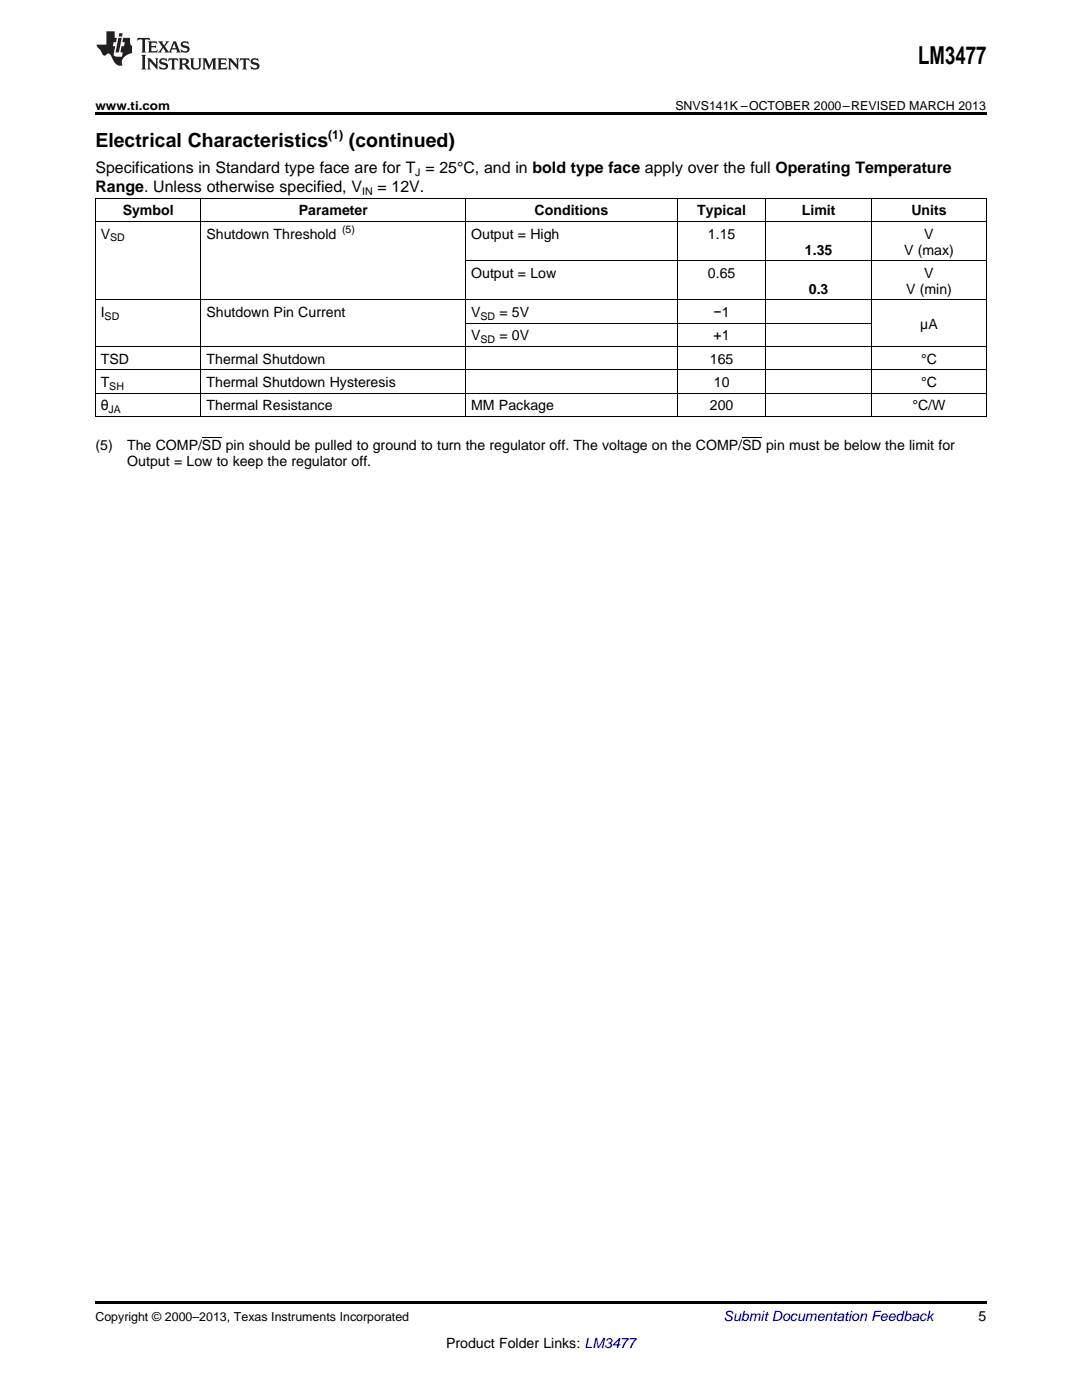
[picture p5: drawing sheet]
<svg xmlns="http://www.w3.org/2000/svg" width="216mm" height="279mm" viewBox="0 0 216 279" stroke-linecap="round" stroke-linejoin="round" font-family="sans-serif">
<defs><g id="words">
<text font-size="4.9" x="183.2" y="12.8">LM3477</text>
<g font-size="3.9">
<text x="19" y="29.3">Electrical Characteristics</text>
<text x="69.6" y="29.3">(continued)</text>
</g>
<g font-size="3.2">
<text x="19" y="34.4">Specifications in Standard type face are for T = 25°C, and in bold type face apply over the full Operating Temperature</text>
<text x="19" y="38.3">Range. Unless otherwise specified, V</text>
<text x="75.3" y="38.3">= 12V.</text>
</g>
<g font-size="2.8">
<text x="20.1" y="47.6">V</text>
<text x="24.5" y="43">Symbol</text>
<text x="41.2" y="47.6">Shutdown Threshold</text>
<text x="59.6" y="43">Parameter</text>
<text x="94" y="47.6">Output = High</text>
<text x="106.7" y="43">Conditions</text>
<text x="139.1" y="43">Typical</text>
<text x="141.3" y="47.6">1.15</text>
<text x="160" y="43">Limit</text>
<text x="181.9" y="43">Units</text>
<text x="184.4" y="47.6">V</text>
<text x="160.6" y="50.8">1.35</text>
<text x="180.4" y="50.8">V (max)</text>
<text x="94" y="55.5">Output = Low</text>
<text x="141.3" y="55.5">0.65</text>
<text x="161.4" y="58.6">0.3</text>
<text x="180.8" y="58.6">V (min)</text>
<text x="184.4" y="55.5">V</text>
<text x="20.1" y="63.3">I</text>
<text x="41.2" y="63.3">Shutdown Pin Current</text>
<text x="94" y="63.3">V</text>
<text x="99.7" y="63.3">= 5V</text>
<text x="142.4" y="63.3">−1</text>
<text x="183.6" y="65.6">µA</text>
<text x="94" y="67.9">V</text>
<text x="99.7" y="67.9">= 0V</text>
<text x="142.4" y="67.9">+1</text>
<text x="20.1" y="72.6">TSD</text>
<text x="20.1" y="77.3">T</text>
<text x="41.2" y="72.6">Thermal Shutdown</text>
<text x="41.2" y="77.3">Thermal Shutdown Hysteresis</text>
<text x="141.6" y="72.6">165</text>
<text x="142.5" y="77.3">10</text>
<text x="183.8" y="72.6">°C</text>
<text x="183.8" y="77.3">°C</text>
<text x="20.1" y="81.9">θ</text>
<text x="41.2" y="81.9">Thermal Resistance</text>
<text x="94" y="81.9">MM Package</text>
<text x="141.6" y="81.9">200</text>
<text x="182.1" y="81.9">°C/W</text>
<text x="19" y="89.9">(5)</text>
<text x="25.4" y="89.9">The COMP/SD pin should be pulled to ground to turn the regulator off. The voltage on the COMP/SD pin must be below the limit for</text>
<text x="25.4" y="93.1">Output = Low to keep the regulator off.</text>
<text x="195.3" y="263.6">5</text>
<text x="89" y="269">Product Folder Links: LM3477</text>
</g>
<text font-size="2.8" fill="#0000c8" x="144.4" y="263.6">Submit Documentation Feedback</text>
<g font-size="2.5">
<text x="19" y="21.9">www.ti.com</text>
<text x="134.8" y="21.9">SNVS141K –OCTOBER 2000–REVISED MARCH 2013</text>
<text x="65.5" y="27.7">(1)</text>
<text x="19" y="263.6">Copyright © 2000–2013, Texas Instruments Incorporated</text>
</g>
<g font-size="2.1">
<text x="82.9" y="35.1">J</text>
<text x="72.2" y="38.9">IN</text>
<text x="68.2" y="46.5">(5)</text>
<text x="22" y="48.2">SD</text>
<text x="20.9" y="63.9">SD</text>
<text x="95.9" y="63.9">SD</text>
<text x="95.9" y="68.5">SD</text>
<text x="21.8" y="77.8">SH</text>
<text x="21.7" y="82.5">JA</text>
</g>
</g></defs>
<path d="M19 22.5h177.8v.5h-177.8zM19 259.7h177.8v.5h-177.8z" fill="#000"/>
<g fill="none" stroke="#000" stroke-width=".2">
<path d="M19 39.5h177.8M19.1 39.6v43.6M40.1 39.6v43.6M92.9 39.6v43.6M135.2 39.6v43.6M152.8 39.6v43.6M173.9 39.6v43.6M196.8 39.6v43.6M19 59.8h177.8M19 44.2h177.8M93 52h103.8M19 78.5h177.8"/>
<path d="M19 73.8h177.8M19 69.2h177.8M93 64.5h80.9M19 83.1h177.8"/>
</g>
<g fill="#231f20">
<path d="M27.5 7.6l-.1 .5 .4-.2h.6v.1v2.1l-.2 .4h1l-.3-.4v-2.1l.1-.1h.5l.5 .2-.2-.5zM29.5 8.3l.2 .3v1.5l-.2 .4h1.8l.2-.6a1.04 1.04 0 0 1-1.3 .2v-.7h.6l.3 .2v-.6l-.3 .2h-.6v-.6l.8-.1 .4 .3-.2-.5zM31.5 8.3l.9 1.1-.9 1.1h.8l-.2-.2 .5-.7 .4 .7-.2 .2h1.5l-.1-.2 .1-.4h.9l.1 .4-.2 .2h1l-.3-.3-.7-1.9h-.5l-.9 2-.8-1 .9-1h-.8l.1 .3-.3 .5-.4-.6 .2-.2zM34.7 8.6l.4 1h-.7zM36.3 8.4a.63 .63 0 0 0-.2 .7 .63 .63 0 0 0 .6 .4l.6 .2 .1 .2a.75 .75 0 0 1-.7 .4 .75 .75 0 0 1-.6-.5l.1 .7 .1-.1a1.11 1.11 0 0 0 1.5-.6 1.13 1.13 0 0 0-1.2-.8l-.1-.4a1.04 1.04 0 0 1 1.2 .2l-.2-.5-.1 .1-.5-.2zM28.2 10.9l.2 .4v2.2l-.2 .4h1l-.3-.4v-2.2l.3-.4zM29.3 11.6l.3 .4v1.5l-.3 .4h.8l-.2-.4v-1.3l1.5 1.7v-1.9l.2-.4h-.7l.2 .4v.9l-1.1-1.3zM32 11.8a.62 .62 0 0 0-.2 .7 .62 .62 0 0 0 .6 .4l.6 .1 .1 .3a.76 .76 0 0 1-.7 .3 .76 .76 0 0 1-.6-.4l.1 .7 .1-.1a1.11 1.11 0 0 0 1.5-.6 1.13 1.13 0 0 0-1.2-.8l-.1-.4a1.04 1.04 0 0 1 1.2 .2l-.2-.6-.1 .1-.5-.1zM33.7 11.6l-.2 .6a.61 .61 0 0 1 .8-.3v1.6l-.2 .4h.9l-.2-.4v-1.6a.63 .63 0 0 1 .8 .3l-.2-.6zM35.6 11.6l.3 .4v1.5l-.3 .4h1l-.2-.2v-.8l.5 .2a.76 .76 0 0 0 1.2 .7l-1-1a.58 .58 0 0 0 .6-.5 .58 .58 0 0 0-.5-.6zM36.4 11.9h.1a.45 .45 0 0 1 .5 .1 .45 .45 0 0 1 .1 .5l-.7 .2zM37.9 11.6l.2 .2a2.17 2.17 0 0 0 .3 1.9 .99 .99 0 0 0 1.6-.6v-1.1l.2-.4h-.7l.2 .2a1.92 1.92 0 0 1-.2 1.8 .6 .6 0 0 1-.9-.5v-1.1l.2-.4zM40.4 11.6l.2 .4v1.5l-.2 .4h.7l-.2-.4v-1.4l.8 1.8 .8-1.8v1.4l-.2 .4h.9l-.2-.4v-1.5l.2-.4h-.8l-.6 1.5-.6-1.5zM43.4 11.6l.2 .4v1.5l-.2 .4h1.8l.2-.6a1.04 1.04 0 0 1-1.3 .1v-.6h.5l.4 .2v-.6l-.4 .2h-.5v-.7h.8l.3 .3-.1-.6zM45.5 11.6l.2 .4v1.5l-.2 .4h.7l-.2-.4v-1.3l1.5 1.7v-1.9l.2-.4h-.7l.2 .4v.9l-1.1-1.3zM47.9 11.6l-.1 .6a.61 .61 0 0 1 .8-.3v1.6l-.3 .4h1l-.3-.4 .1-1.6a.63 .63 0 0 1 .7 .3l-.1-.6zM50.2 11.8a.62 .62 0 0 0-.2 .7 .62 .62 0 0 0 .6 .4l.6 .1 .2 .3a.76 .76 0 0 1-.8 .3 .76 .76 0 0 1-.6-.4l.1 .7 .2-.1a1.11 1.11 0 0 0 1.5-.6 1.13 1.13 0 0 0-1.3-.8l-.1-.4a1.04 1.04 0 0 1 1.2 .2l-.1-.6-.2 .1-.5-.1z"/>
<path d="M21.2 6.3v2.6h-1.9l.1 .4 .7 .9a.91 .91 0 0 0 1 .8 .56 .56 0 0 1 .5-.3 .56 .56 0 0 1 .5 .3l.4 .8a1.53 1.53 0 0 0 1.9 1.2 1.54 1.54 0 0 1 1-2.1l.9-.3v-1.4a1.52 1.52 0 0 1-.3-1.6h-1.4l-.2 .8h.5l-.2 .8h-.4l-.2 1v.2l.4 .1-.2 .8a1.93 1.93 0 0 1-1.6-.3l.3-1.8h-.5l.2-.8h.4l.2-.8h-.4v-1.3zM23.6 7.6l-.6 2.9h.7l.6-2.9zM23.8 6.6l-.1 .7h.6l.2-.7z"/>
</g>
<path d="M40.3 87.4h3.9M148.1 87.4h3.9" fill="none" stroke="#000" stroke-width=".2"/>
<use href="#words"/>
</svg>
